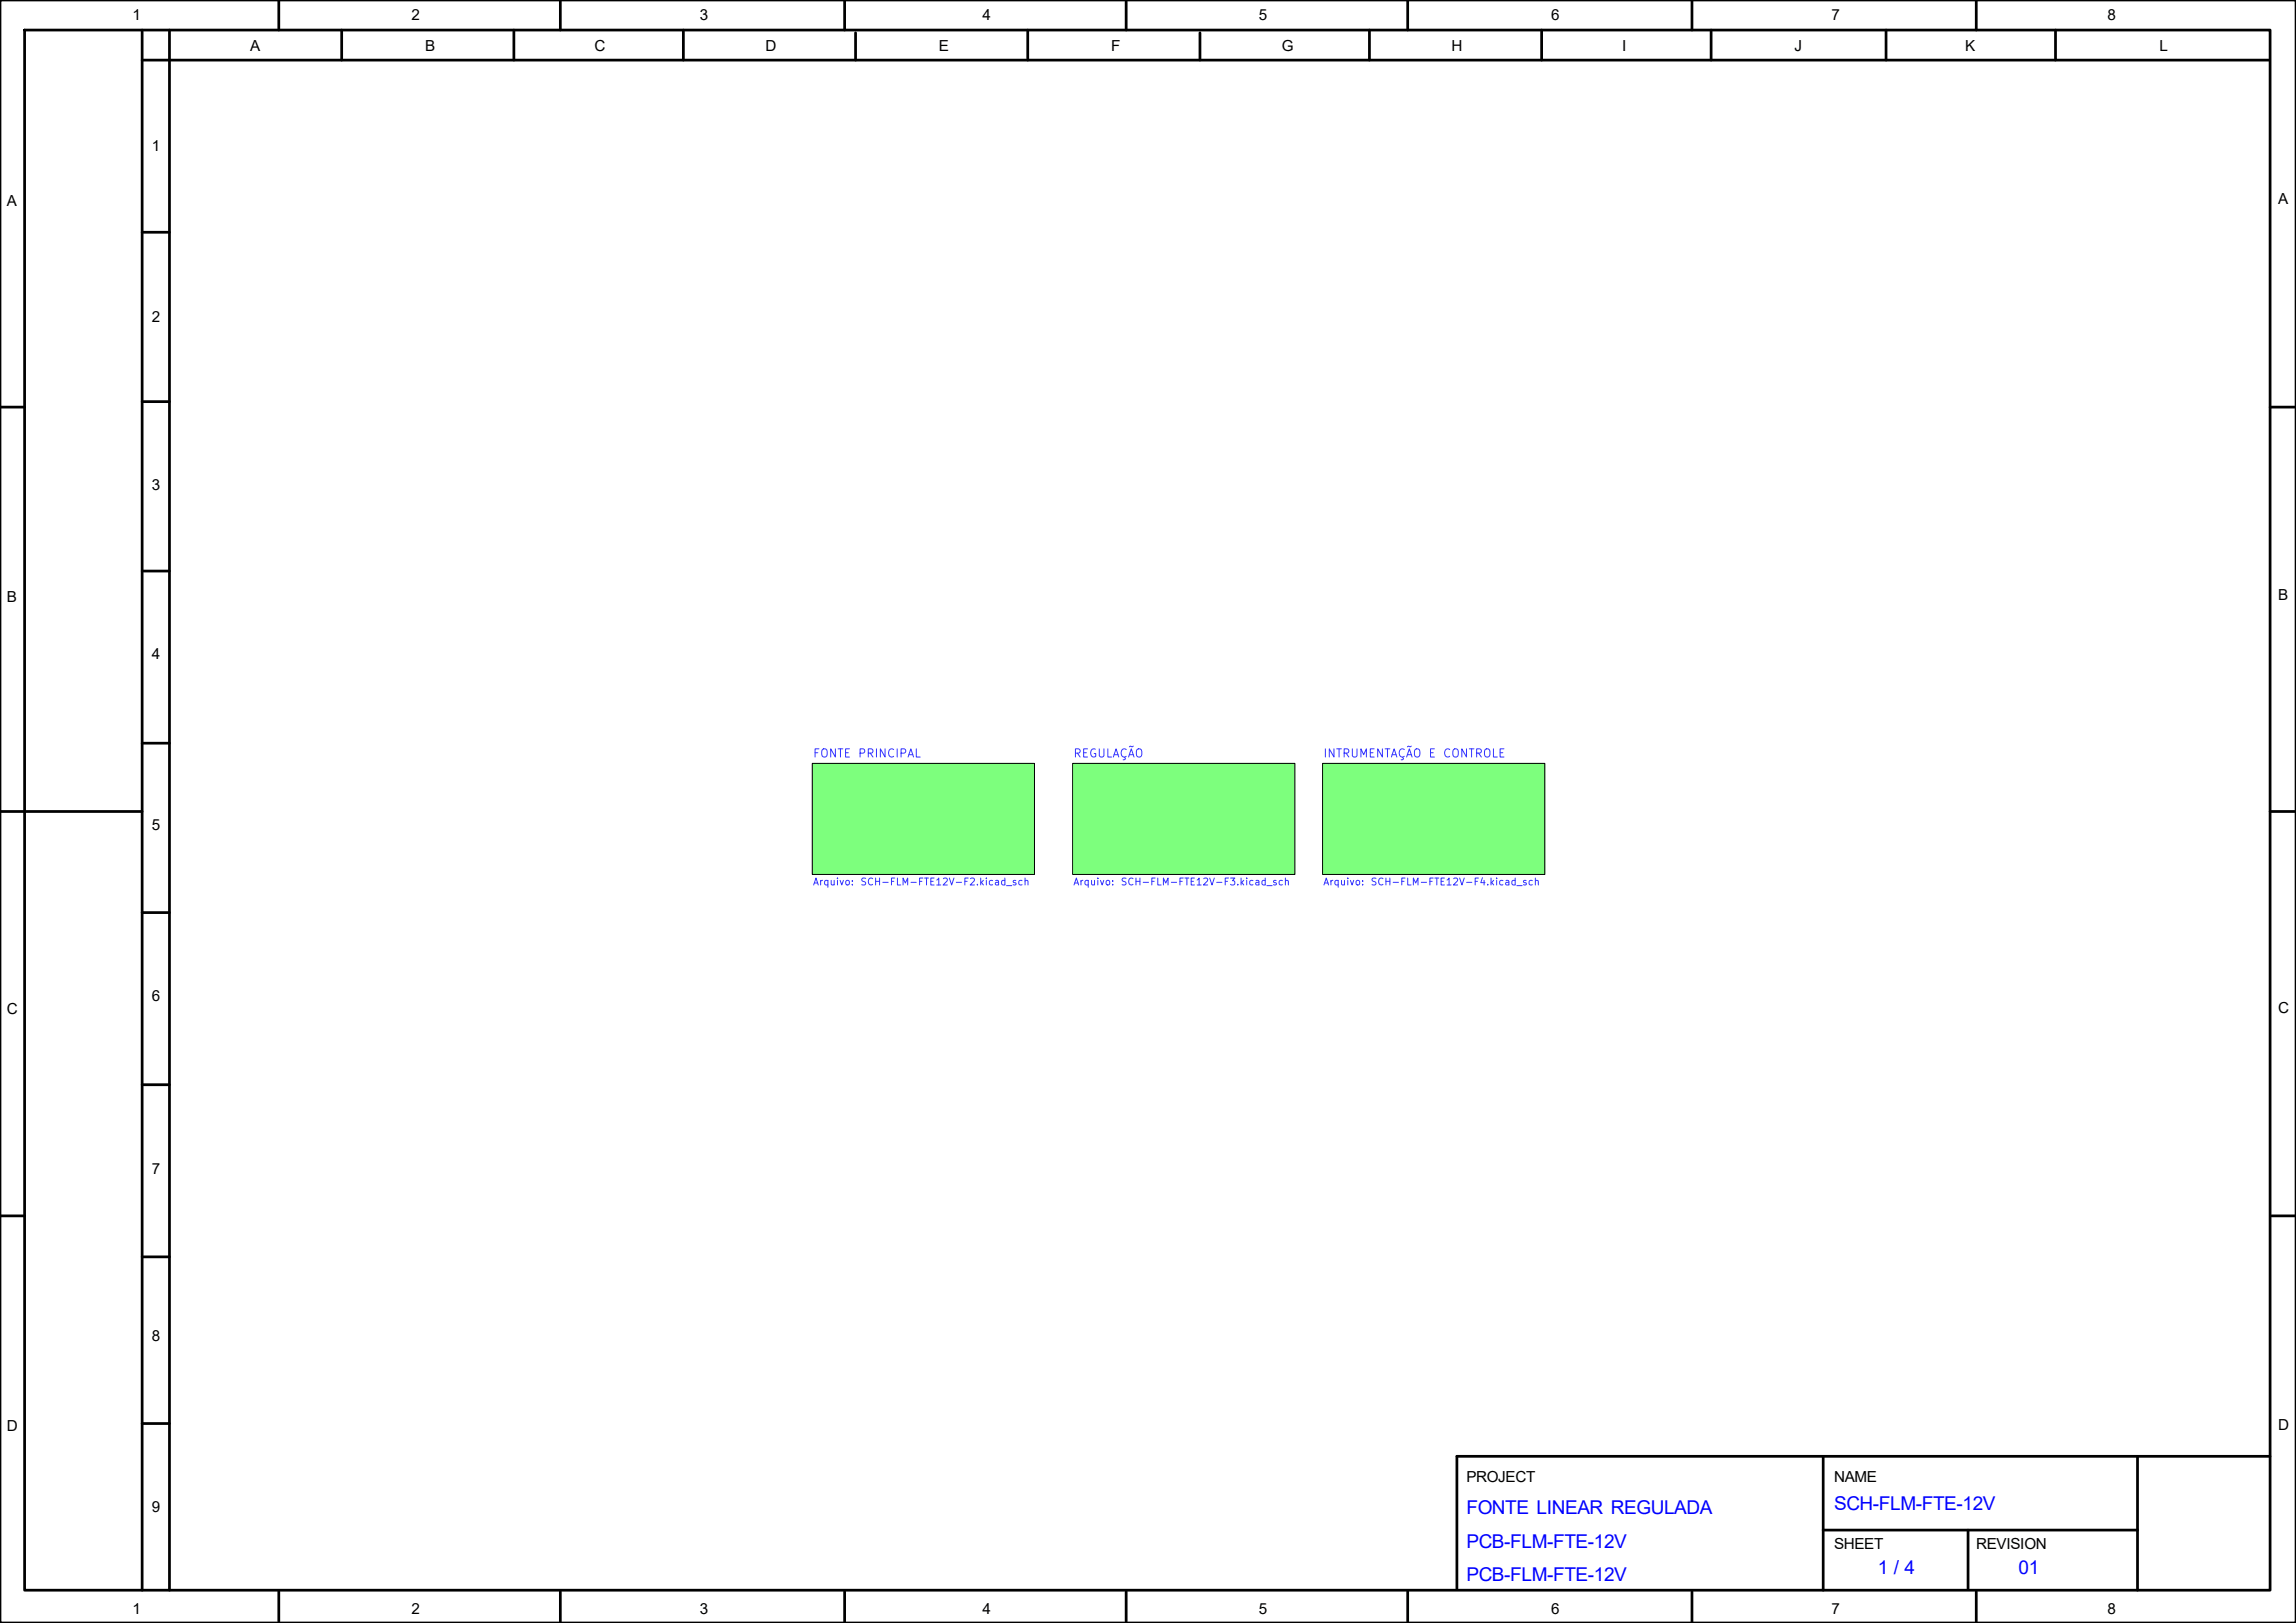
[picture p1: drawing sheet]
<svg xmlns="http://www.w3.org/2000/svg" width="420mm" height="297mm" viewBox="0 0 420 297" stroke-linecap="round" stroke-linejoin="round" font-family="sans-serif">
<defs><g id="words">
<g font-size="3.5" fill="#00f">
<text x="268.2" y="277.1">FONTE LINEAR REGULADA</text>
<text x="335.5" y="276.4">SCH-FLM-FTE-12V</text>
<text x="268.2" y="283.2">PCB-FLM-FTE-12V</text>
<text x="268.2" y="289.4">PCB-FLM-FTE-12V</text>
<text x="343.5" y="288.1">1 / 4</text>
<text x="369.2" y="288.1">01</text>
</g>
<g font-size="2.8">
<text x="24.3" y="3.6">1</text>
<text x="75.2" y="3.6">2</text>
<text x="128" y="3.6">3</text>
<text x="179.7" y="3.6">4</text>
<text x="230.3" y="3.6">5</text>
<text x="283.7" y="3.6">6</text>
<text x="335" y="3.6">7</text>
<text x="385.5" y="3.6">8</text>
<text x="45.7" y="9.4">A</text>
<text x="77.7" y="9.4">B</text>
<text x="108.7" y="9.4">C</text>
<text x="140" y="9.4">D</text>
<text x="171.7" y="9.4">E</text>
<text x="203.2" y="9.4">F</text>
<text x="234.5" y="9.4">G</text>
<text x="265.5" y="9.4">H</text>
<text x="296.7" y="9.4">I</text>
<text x="328.2" y="9.4">J</text>
<text x="359.5" y="9.4">K</text>
<text x="395" y="9.4">L</text>
<text x="27.8" y="27.6">1</text>
<text x="1.2" y="37.6">A</text>
<text x="416.7" y="37.4">A</text>
<text x="27.8" y="58.9">2</text>
<text x="27.8" y="89.6">3</text>
<text x="1.2" y="110.1">B</text>
<text x="416.7" y="109.9">B</text>
<text x="27.8" y="120.6">4</text>
<text x="27.8" y="151.9">5</text>
<text x="1.2" y="185.6">C</text>
<text x="27.8" y="183.1">6</text>
<text x="416.7" y="185.4">C</text>
<text x="27.8" y="214.9">7</text>
<text x="27.8" y="245.4">8</text>
<text x="1.2" y="261.9">D</text>
<text x="416.7" y="261.6">D</text>
<text x="268.2" y="271.1">PROJECT</text>
<text x="335.5" y="271.1">NAME</text>
<text x="27.8" y="276.6">9</text>
<text x="335.5" y="283.4">SHEET</text>
<text x="361.5" y="283.4">REVISION</text>
<text x="24.3" y="295.4">1</text>
<text x="75.2" y="295.4">2</text>
<text x="128" y="295.4">3</text>
<text x="179.7" y="295.4">4</text>
<text x="230.3" y="295.4">5</text>
<text x="283.7" y="295.4">6</text>
<text x="335" y="295.4">7</text>
<text x="385.5" y="295.4">8</text>
</g>
<g font-size="1.5" fill="#33f">
<text x="148.6" y="139">FONTE</text>
<text x="156.8" y="139">PRINCIPAL</text>
<text x="196.2" y="139">REGULAÇÃO</text>
<text x="241.9" y="139">INTRUMENTAÇÃO</text>
<text x="261.2" y="139">E</text>
<text x="263.8" y="139">CONTROLE</text>
</g>
<g font-size="1.3" fill="#33f">
<text x="148.6" y="162.3">Arquivo:</text>
<text x="157.3" y="162.3">SCH-FLM-FTE12V-F2.kicad_sch</text>
<text x="196.2" y="162.3">Arquivo:</text>
<text x="204.9" y="162.3">SCH-FLM-FTE12V-F3.kicad_sch</text>
<text x="241.9" y="162.3">Arquivo:</text>
<text x="250.6" y="162.3">SCH-FLM-FTE12V-F4.kicad_sch</text>
</g>
</g></defs>
<g fill="none" stroke="#000" stroke-width=".5">
<path d="M0 0h420v297h-420zM4.5 5.5h410.7v285.5h-410.7zM26 5.5v285.5M26 11h389M31 5.5v285.5M51 0v5.5M62.5 5.5v5.5M94 5.5v5.5M102.5 0v5.5M125 5.5v5.5M154.5 0v5.5M156.5 6v5"/>
<path d="M188 5.5v5.5M206 0v5.5M219.5 6v5M250.5 5.5v5.5M257.5 0v5.5M282 5.5v5.5M309.5 0v5.5M313 5.5v5.5M345 5.5v5.5M361.5 0v5.5M376 5.5v5.5M26 42.5h5"/>
<path d="M0 74.5h4.5M26 73.5h5M415.2 74.5h4.8M26 104.5h5M26 136h5M0 148.5h26M415.2 148.5h4.8M26 167h5M26 198.5h5M0 222.5h4.5M26 230h5M415.5 222.5h4.5"/>
<path d="M26 260.5h5M333.5 266.5v24.5M333.5 280h57.5M360 280v10.7M391 266.5v24.5M415.2 266.5h-148.7v24.2M51 291.3v5.5M102.5 291.3v5.5M154.5 291.3v5.5M206 291.3v5.5M257.5 291.3v5.5M309.5 291.3v5.5"/>
<path d="M361.5 291.3v5.5"/>
</g>
<g fill="#7dff7d" stroke="#7dff7d" stroke-width=".18">
<path d="M148.6 139.7h40.6v20.3h-40.6z"/>
<path d="M196.2 139.7h40.7v20.3h-40.7z"/>
<path d="M241.9 139.7h40.7v20.3h-40.7z"/>
</g>
<path d="M148.6 139.7h40.6v20.3h-40.6zM196.2 139.7h40.7v20.3h-40.7zM241.9 139.7h40.7v20.3h-40.7z" fill="none" stroke="#000" stroke-width=".18"/>
<use href="#words"/>
</svg>
